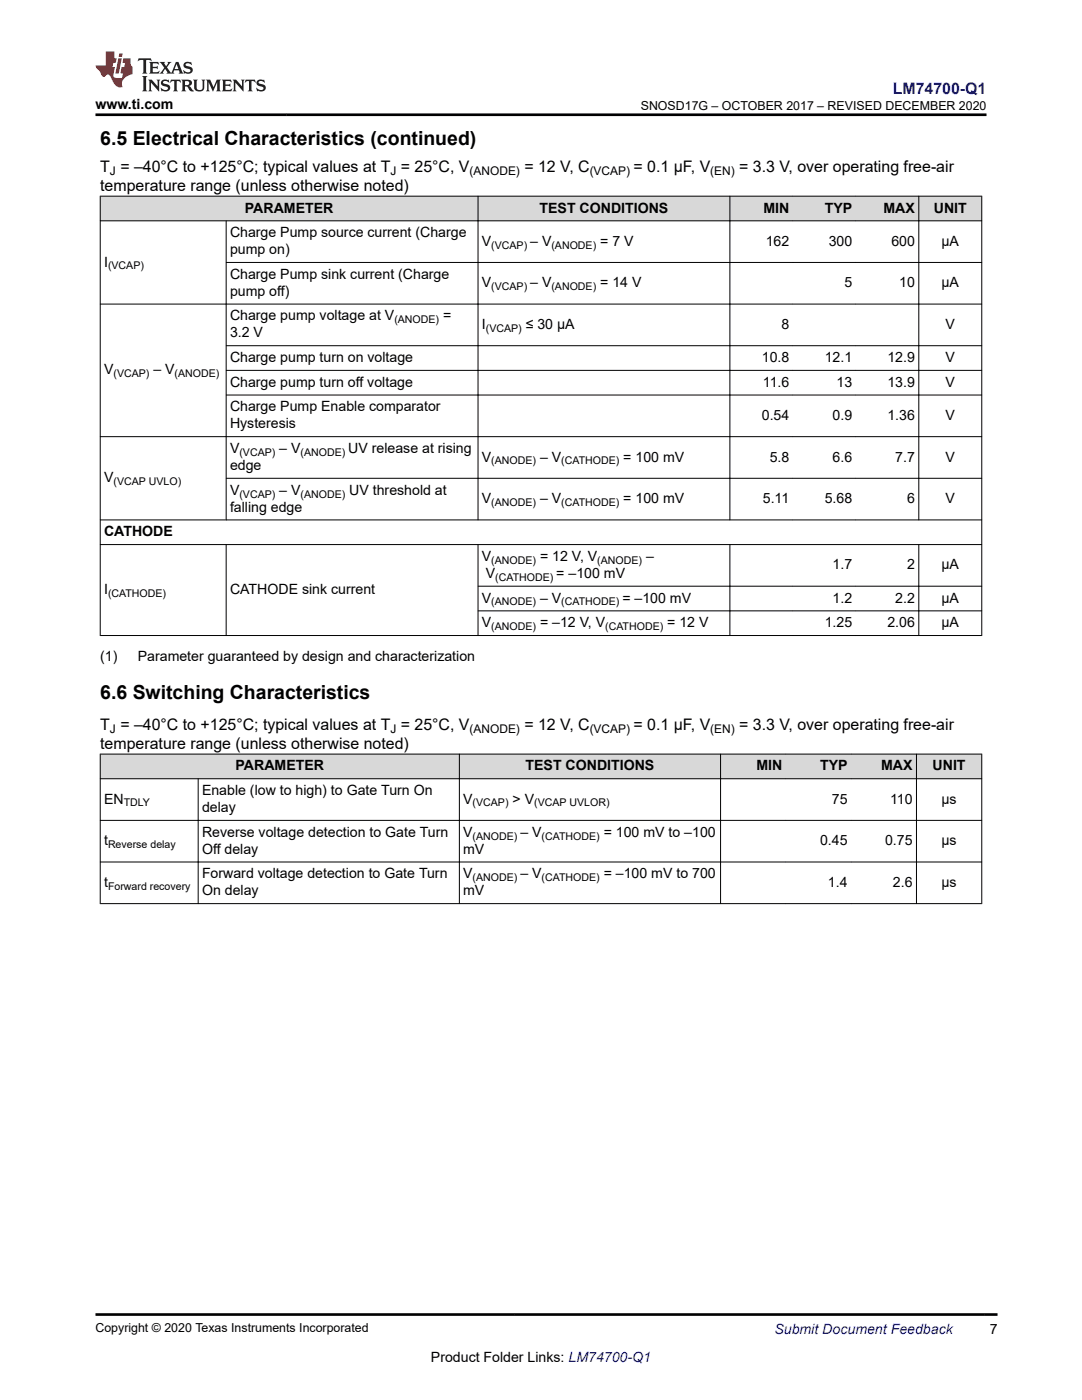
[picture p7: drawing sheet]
<svg xmlns="http://www.w3.org/2000/svg" width="216mm" height="279mm" viewBox="0 0 216 279" stroke-linecap="round" stroke-linejoin="round" font-family="sans-serif">
<defs><g id="words">
<g font-size="3.9">
<text x="20" y="28.8">6.5 Electrical Characteristics (continued)</text>
<text x="20" y="139.5">6.6 Switching Characteristics</text>
</g>
<text font-size="3.2" fill="#00f" x="178.1" y="18.7">LM74700-Q1</text>
<g font-size="3.2">
<text x="20" y="34.3">T = –40°C to +125°C; typical values at T = 25°C, V</text>
<text x="104.6" y="34.3">= 12 V, C</text>
<text x="126.4" y="34.3">= 0.1 µF, V</text>
<text x="147.5" y="34.3">= 3.3 V, over operating free-air</text>
<text x="20" y="38.1">temperature range (unless otherwise noted)</text>
<text x="20" y="145.6">T = –40°C to +125°C; typical values at T = 25°C, V</text>
<text x="20" y="149.4">temperature range (unless otherwise noted)</text>
<text x="104.6" y="145.6">= 12 V, C</text>
<text x="126.4" y="145.6">= 0.1 µF, V</text>
<text x="147.5" y="145.6">= 3.3 V, over operating free-air</text>
</g>
<g font-size="2.8">
<text x="19.1" y="21.8">www.ti.com</text>
<text x="45.9" y="47.3">Charge Pump source current (Charge</text>
<text x="48.9" y="42.4">PARAMETER</text>
<text x="107.7" y="42.4">TEST CONDITIONS</text>
<text x="152.3" y="42.4">MIN</text>
<text x="164.6" y="42.4">TYP</text>
<text x="176.3" y="42.4">MAX</text>
<text x="186.3" y="42.4">UNIT</text>
<text x="20.8" y="53.2">I</text>
<text x="45.9" y="50.7">pump on)</text>
<text x="96.2" y="49">V</text>
<text x="105.8" y="49">– V</text>
<text x="119.8" y="49">= 7 V</text>
<text x="152.8" y="49">162</text>
<text x="165.4" y="49">300</text>
<text x="177.9" y="49">600</text>
<text x="187.9" y="49">µA</text>
<text x="45.9" y="55.7">Charge Pump sink current (Charge</text>
<text x="45.9" y="59">pump off)</text>
<text x="96.2" y="57.3">V</text>
<text x="105.8" y="57.3">– V</text>
<text x="119.8" y="57.3">= 14 V</text>
<text x="168.5" y="57.3">5</text>
<text x="179.4" y="57.3">10</text>
<text x="187.9" y="57.3">µA</text>
<text x="45.9" y="64">Charge pump voltage at V</text>
<text x="88.4" y="64">=</text>
<text x="96.2" y="65.7">I</text>
<text x="104.9" y="65.7">≤ 30 µA</text>
<text x="155.9" y="65.7">8</text>
<text x="188.7" y="65.7">V</text>
<text x="45.9" y="67.3">3.2 V</text>
<text x="20.8" y="74.7">V</text>
<text x="30.6" y="74.7">– V</text>
<text x="45.9" y="72.3">Charge pump turn on voltage</text>
<text x="45.9" y="77.2">Charge pump turn off voltage</text>
<text x="152" y="72.3">10.8</text>
<text x="152.2" y="77.2">11.6</text>
<text x="164.6" y="72.3">12.1</text>
<text x="166.9" y="77.2">13</text>
<text x="177.1" y="72.3">12.9</text>
<text x="177.1" y="77.2">13.9</text>
<text x="188.7" y="72.3">V</text>
<text x="188.7" y="77.2">V</text>
<text x="45.9" y="82.1">Charge Pump Enable comparator</text>
<text x="152" y="83.8">0.54</text>
<text x="166.1" y="83.8">0.9</text>
<text x="177.1" y="83.8">1.36</text>
<text x="188.7" y="83.8">V</text>
<text x="45.9" y="85.5">Hysteresis</text>
<text x="45.9" y="93.8">edge</text>
<text x="45.9" y="90.4">V</text>
<text x="55.7" y="90.4">– V</text>
<text x="69.5" y="90.4">UV release at rising</text>
<text x="96.2" y="92.1">V</text>
<text x="107.8" y="92.1">– V</text>
<text x="124.4" y="92.1">= 100 mV</text>
<text x="153.6" y="92.1">5.8</text>
<text x="166.1" y="92.1">6.6</text>
<text x="178.6" y="92.1">7.7</text>
<text x="188.7" y="92.1">V</text>
<text x="20.8" y="96.3">V</text>
<text x="45.9" y="98.7">V</text>
<text x="55.7" y="98.7">– V</text>
<text x="69.7" y="98.7">UV threshold at</text>
<text x="96.2" y="100.4">V</text>
<text x="107.8" y="100.4">– V</text>
<text x="124.4" y="100.4">= 100 mV</text>
<text x="152.2" y="100.4">5.11</text>
<text x="164.6" y="100.4">5.68</text>
<text x="181" y="100.4">6</text>
<text x="188.7" y="100.4">V</text>
<text x="20.8" y="107">CATHODE</text>
<text x="45.9" y="102.1">falling edge</text>
<text x="96.2" y="112">V</text>
<text x="107.8" y="112">= 12 V, V</text>
<text x="128.9" y="112">–</text>
<text x="166.1" y="113.6">1.7</text>
<text x="181" y="113.6">2</text>
<text x="187.9" y="113.6">µA</text>
<text x="20.8" y="118.6">I</text>
<text x="45.9" y="118.6">CATHODE sink current</text>
<text x="96.9" y="115.3">V</text>
<text x="111" y="115.3">= –100 mV</text>
<text x="96.2" y="125.2">V</text>
<text x="96.2" y="120.3">V</text>
<text x="107.8" y="125.2">= –12 V, V</text>
<text x="107.8" y="120.3">– V</text>
<text x="124.2" y="120.3">= –100 mV</text>
<text x="133.1" y="125.2">= 12 V</text>
<text x="164.6" y="125.2">1.25</text>
<text x="166.1" y="120.3">1.2</text>
<text x="177.1" y="125.2">2.06</text>
<text x="178.6" y="120.3">2.2</text>
<text x="187.9" y="120.3">µA</text>
<text x="187.9" y="125.2">µA</text>
<text x="20" y="132">(1)</text>
<text x="27.5" y="132">Parameter guaranteed by design and characterization</text>
<text x="47" y="153.8">PARAMETER</text>
<text x="104.9" y="153.8">TEST CONDITIONS</text>
<text x="150.9" y="153.8">MIN</text>
<text x="163.6" y="153.8">TYP</text>
<text x="175.8" y="153.8">MAX</text>
<text x="186.1" y="153.8">UNIT</text>
<text x="20.8" y="160.4">EN</text>
<text x="40.3" y="158.7">Enable (low to high) to Gate Turn On</text>
<text x="92.4" y="160.4">V</text>
<text x="102.3" y="160.4">&gt; V</text>
<text x="166" y="160.4">75</text>
<text x="177.6" y="160.4">110</text>
<text x="187.9" y="160.4">µs</text>
<text x="40.3" y="167">Reverse voltage detection to Gate Turn</text>
<text x="40.3" y="162.1">delay</text>
<text x="92.4" y="167">V</text>
<text x="103.8" y="167">– V</text>
<text x="120.5" y="167">= 100 mV to –100</text>
<text x="20.8" y="168.7">t</text>
<text x="40.3" y="170.4">Off delay</text>
<text x="92.4" y="170.4">mV</text>
<text x="163.6" y="168.7">0.45</text>
<text x="176.6" y="168.7">0.75</text>
<text x="187.9" y="168.7">µs</text>
<text x="20.8" y="177">t</text>
<text x="40.3" y="178.7">On delay</text>
<text x="40.3" y="175.3">Forward voltage detection to Gate Turn</text>
<text x="92.4" y="178.7">mV</text>
<text x="92.4" y="175.3">V</text>
<text x="103.8" y="175.3">– V</text>
<text x="120.5" y="175.3">= –100 mV to 700</text>
<text x="165.2" y="177">1.4</text>
<text x="178.2" y="177">2.6</text>
<text x="187.9" y="177">µs</text>
<text x="197.5" y="266.1">7</text>
<text x="86" y="271.7">Product Folder Links: LM74700-Q1</text>
</g>
<text font-size="2.8" fill="#00f" x="154.5" y="266.2">Submit Document Feedback</text>
<g font-size="2.5">
<text x="127.9" y="21.9">SNOSD17G – OCTOBER 2017 – REVISED DECEMBER 2020</text>
<text x="19.1" y="265.9">Copyright © 2020 Texas Instruments Incorporated</text>
</g>
<g font-size="2.4">
<text x="21.9" y="34.9">J</text>
<text x="77.9" y="34.9">J</text>
<text x="93.7" y="34.9">(ANODE)</text>
<text x="117.7" y="34.9">(VCAP)</text>
<text x="141.7" y="34.9">(EN)</text>
<text x="21.9" y="146.3">J</text>
<text x="77.9" y="146.3">J</text>
<text x="93.7" y="146.3">(ANODE)</text>
<text x="117.7" y="146.3">(VCAP)</text>
<text x="141.7" y="146.3">(EN)</text>
</g>
<g font-size="2.1">
<text x="21.6" y="53.8">(VCAP)</text>
<text x="98" y="49.6">(VCAP)</text>
<text x="110" y="49.6">(ANODE)</text>
<text x="98" y="57.9">(VCAP)</text>
<text x="110" y="57.9">(ANODE)</text>
<text x="78.7" y="64.5">(ANODE)</text>
<text x="96.9" y="66.2">(VCAP)</text>
<text x="22.6" y="75.3">(VCAP)</text>
<text x="34.8" y="75.3">(ANODE)</text>
<text x="47.8" y="91">(VCAP)</text>
<text x="60" y="91">(ANODE)</text>
<text x="98" y="92.7">(ANODE)</text>
<text x="112" y="92.7">(CATHODE)</text>
<text x="22.6" y="96.8">(VCAP UVLO)</text>
<text x="47.8" y="99.3">(VCAP)</text>
<text x="60" y="99.3">(ANODE)</text>
<text x="98" y="101">(ANODE)</text>
<text x="112" y="101">(CATHODE)</text>
<text x="98" y="112.5">(ANODE)</text>
<text x="119.2" y="112.5">(ANODE)</text>
<text x="21.6" y="119.1">(CATHODE)</text>
<text x="98.8" y="115.9">(CATHODE)</text>
<text x="98" y="125.7">(ANODE)</text>
<text x="98" y="120.8">(ANODE)</text>
<text x="112" y="120.8">(CATHODE)</text>
<text x="120.8" y="125.7">(CATHODE)</text>
<text x="24.7" y="160.9">TDLY</text>
<text x="94.3" y="160.9">(VCAP)</text>
<text x="106.6" y="160.9">(VCAP UVLOR)</text>
<text x="94.3" y="167.6">(ANODE)</text>
<text x="108.1" y="167.6">(CATHODE)</text>
<text x="21.6" y="169.3">Reverse delay</text>
<text x="21.6" y="177.6">Forward recovery</text>
<text x="94.3" y="175.9">(ANODE)</text>
<text x="108.1" y="175.9">(CATHODE)</text>
</g>
</g></defs>
<g fill="#d8d8d8">
<path d="M20 39.1h175.9v5h-175.9z" fill-rule="evenodd"/>
<path d="M20.1 39.2h75.2v4.8h-75.2z" fill-rule="evenodd"/>
<path d="M95.4 39.2h50.2v4.8h-50.2z" fill-rule="evenodd"/>
<path d="M145.7 39.2h12.5v4.8h-12.5z" fill-rule="evenodd"/>
<path d="M158.2 39.2h12.6v4.8h-12.6z" fill-rule="evenodd"/>
<path d="M170.8 39.2h12.5v4.8h-12.5z" fill-rule="evenodd"/>
<path d="M183.4 39.2h12.4v4.8h-12.4z" fill-rule="evenodd"/>
</g>
<g fill="none" stroke="#000" stroke-width=".2">
<path d="M19.9 39.1h176.1M20 39.1v87.8M95.4 39.1v64.7M145.6 39.1v64.7M183.3 39.1v64.7M195.9 39.1v87.8M19.9 44.1h176.1M45.1 52.4h150.9M45.1 44v59.8M19.9 60.7h176.1M45.1 69h150.9M45.1 73.9h150.9"/>
<path d="M45.1 78.8h150.9M45.1 95.5h150.9M196 87.1h-176.1M19.9 108.7h176.1M45.1 108.6v18.3M95.3 117h100.7M95.4 108.6v18.3M145.6 108.6v18.3M183.3 108.6v18.3M196 103.8h-176.1M95.3 121.9h100.7M196 126.8h-176.1"/>
</g>
<g fill="#d8d8d8">
<path d="M20 150.5h175.9v4.9h-175.9z" fill-rule="evenodd"/>
<path d="M20.1 150.6h71.5v4.8h-71.5z" fill-rule="evenodd"/>
<path d="M91.7 150.6h52v4.8h-52z" fill-rule="evenodd"/>
<path d="M143.8 150.6h13v4.8h-13z" fill-rule="evenodd"/>
<path d="M156.8 150.6h13v4.8h-13z" fill-rule="evenodd"/>
<path d="M169.8 150.6h13v4.8h-13z" fill-rule="evenodd"/>
<path d="M182.9 150.6h12.9v4.8h-12.9z" fill-rule="evenodd"/>
</g>
<path d="M19.9 150.5h176.1M19.9 155.4h176.1M20 150.4v30M39.5 155.4v25M91.7 150.4v30M143.8 150.4v30M182.9 150.4v30M195.9 150.4v30M19.9 163.7h176.1M19.9 172h176.1M19.9 180.3h176.1" fill="none" stroke="#000" stroke-width=".2"/>
<path d="M27.7 11.6l-.2 .6 .5-.2h.6v.1v2.2l-.2 .4h1l-.2-.4v-2.2v-.1h.5l.5 .2-.1-.6zM29.8 12.4l.2 .3v1.6l-.2 .4h1.9l.1-.6a1.08 1.08 0 0 1-1.3 .2v-.7h.6l.4 .2v-.7l-.4 .2h-.6v-.5l.2-.2a1 1 0 0 1 1 .3l-.1-.5zM31.8 12.4l1 1.1-1 1.2h.9l-.2-.2 .4-.8 .5 .8-.2 .2h1.6l-.2-.2 .1-.5h1l.1 .5-.1 .2h.9l-.2-.4-.8-1.9h-.5l-1 2.1-.8-1.1 .9-1h-.8l.2 .2-.5 .6-.3-.6 .1-.2zM35.2 12.8l.4 1h-.8zM36.8 12.5a.65 .65 0 0 0-.2 .7 .65 .65 0 0 0 .6 .5l.7 .1 .1 .3a.79 .79 0 0 1-.7 .4 .79 .79 0 0 1-.7-.5l.1 .7 .2-.1a.93 .93 0 0 0 1.1 0 .93 .93 0 0 0 .4-.9 1.46 1.46 0 0 0-1.2-.6l-.1-.3a1.09 1.09 0 0 1 1.2 .2l-.2-.6-.1 .1-.6-.2zM28.4 15.2l.2 .4v2.2l-.2 .4h1l-.2-.4v-2.2l.2-.4zM29.6 15.9l.2 .4v1.5l-.2 .4h.8l-.3-.4v-1.3l1.7 1.8v-2l.2-.4h-.8l.2 .2 .1 1.1-1.2-1.3zM32.3 16a.65 .65 0 0 0-.2 .8 .65 .65 0 0 0 .7 .4l.6 .2 .1 .2a.79 .79 0 0 1-.7 .4 .79 .79 0 0 1-.7-.5l.1 .7 .2-.1a.93 .93 0 0 0 1.1 .1 .93 .93 0 0 0 .4-1 1.46 1.46 0 0 0-1.2-.5l-.1-.4a1.09 1.09 0 0 1 1.2 .2l-.2-.6-.1 .1-.6-.1zM34.1 15.9l-.1 .6a.63 .63 0 0 1 .7-.3l.1 1.6-.3 .4h1l-.2-.4v-1.6a.66 .66 0 0 1 .8 .3l-.1-.6zM36.2 15.9l.2 .4v1.5l-.2 .4h.9l-.2-.2v-.7h.5l.1 .2a.79 .79 0 0 0 1.2 .6l-1-.9a.61 .61 0 0 0 .6-.6 .61 .61 0 0 0-.5-.7zM36.9 16.2h.2a.47 .47 0 0 1 .5 .1 .47 .47 0 0 1 .1 .5l-.2 .1-.6 .1zM38.5 15.9l.2 .2a2.27 2.27 0 0 0 .4 2 1.04 1.04 0 0 0 1.7-.7v-1.3l.2-.2h-.8l.2 .4v1.1a.6 .6 0 0 1-.6 .6 .6 .6 0 0 1-.6-.6v-1.1l.3-.4zM41.1 15.9l.2 .4v1.5l-.2 .4h.7l-.2-.4v-1.4l.9 1.9 .8-1.9v1.4l-.2 .4h1l-.3-.4v-1.5l.3-.4h-.8l-.7 1.5-.7-1.5zM44.3 15.9l.2 .4v1.5l-.2 .4h1.9l.1-.6a1.09 1.09 0 0 1-1.3 .2v-.7h.6l.4 .2v-.6l-.4 .2h-.6v-.6l.2-.1a1.01 1.01 0 0 1 1 .3l-.1-.6zM46.4 15.9l.3 .4v1.5l-.3 .4h.8l-.2-.4v-1.3l1.6 1.8v-2l.2-.4h-.7l.2 .2v1.1l-1.2-1.3zM49 15.9l-.1 .6a.63 .63 0 0 1 .8-.3v1.6l-.3 .4h1l-.2-.4v-1.6a.66 .66 0 0 1 .8 .3l-.1-.6zM51.4 16a.65 .65 0 0 0-.2 .8 .65 .65 0 0 0 .6 .4l.6 .2 .2 .2a.79 .79 0 0 1-.8 .4 .79 .79 0 0 1-.6-.5l.1 .7 .2-.1a.93 .93 0 0 0 1 .1 .93 .93 0 0 0 .5-1 1.46 1.46 0 0 0-1.3-.5l-.1-.4a1.09 1.09 0 0 1 1.3 .2l-.2-.6-.2 .1-.5-.1z" fill="#231f20"/>
<path d="M21.1 10.3v2.7h-2v.4l.9 1a.95 .95 0 0 0 .9 .9 .59 .59 0 0 1 .6-.4 .59 .59 0 0 1 .5 .3l.4 .8a1.59 1.59 0 0 0 2.1 1.4 1.61 1.61 0 0 1 1-2.3l1-.3-.1-1.5a1.59 1.59 0 0 1-.4-1.7h-1.4l-.2 .9h.5l-.1 .9h-.5l-.2 .9v.3l.4 .1-.2 .9h-.6a.73 .73 0 0 1-1.1-.7l.3-1.5h-.5l.2-.9h.5l.2-.9h-.5v-1.3zM23.6 11.6l-.6 3.1h.7l.6-3.1zM23.8 10.7l-.1 .6h.7l.1-.6z" fill="#ed1c24"/>
<path d="M19.1 22.9h177.8M19 262.3h180" fill="none" stroke="#000" stroke-width=".53"/>
<use href="#words"/>
</svg>
